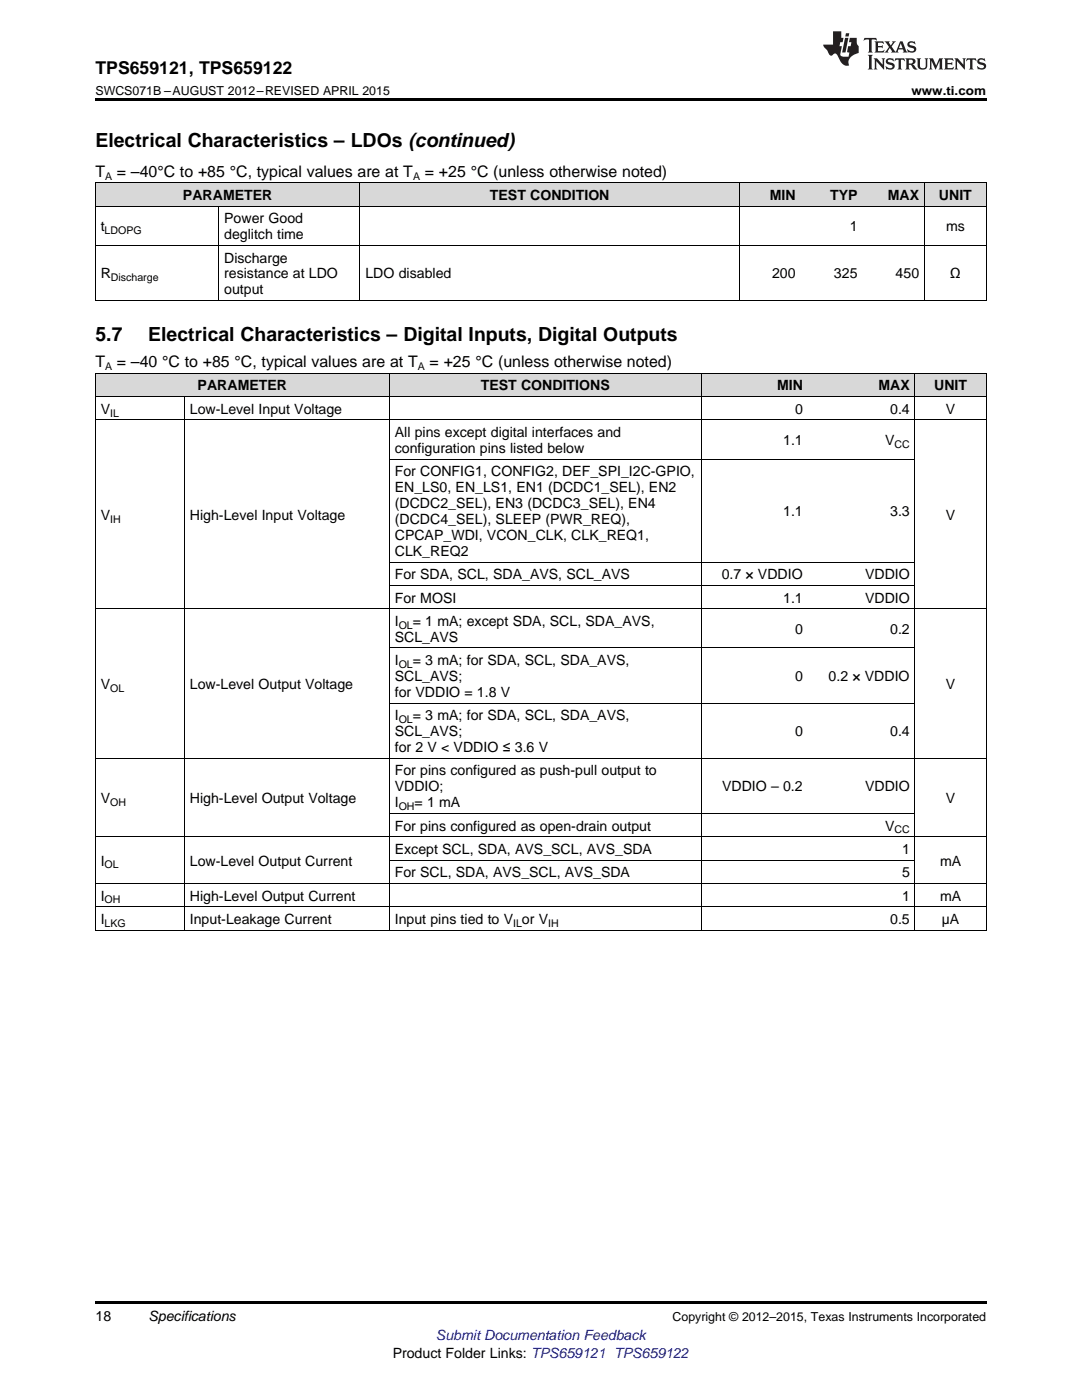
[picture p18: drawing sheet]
<svg xmlns="http://www.w3.org/2000/svg" width="216mm" height="279mm" viewBox="0 0 216 279" stroke-linecap="round" stroke-linejoin="round" font-family="sans-serif">
<defs><g id="words">
<g font-size="3.9">
<text x="19" y="29.3">Electrical Characteristics – LDOs (continued)</text>
<text x="19" y="68.1">5.7</text>
<text x="29.6" y="68.1">Electrical Characteristics – Digital Inputs, Digital Outputs</text>
</g>
<text font-size="3.5" x="19" y="14.8">TPS659121, TPS659122</text>
<g font-size="3.2">
<text x="19" y="35.2">T</text>
<text x="23.3" y="35.2">= –40°C to +85 °C, typical values are at T</text>
<text x="84.8" y="35.2">= +25 °C (unless otherwise noted)</text>
<text x="19" y="73.3">T</text>
<text x="23.3" y="73.3">= –40 °C to +85 °C, typical values are at T</text>
<text x="85.7" y="73.3">= +25 °C (unless otherwise noted)</text>
</g>
<g font-size="2.8">
<text x="36.5" y="39.9">PARAMETER</text>
<text x="97.8" y="39.9">TEST CONDITION</text>
<text x="153.6" y="39.9">MIN</text>
<text x="165.6" y="39.9">TYP</text>
<text x="177.2" y="39.9">MAX</text>
<text x="187.4" y="39.9">UNIT</text>
<text x="20.1" y="46.1">t</text>
<text x="44.7" y="44.6">Power Good</text>
<text x="44.7" y="47.7">deglitch time</text>
<text x="169.5" y="46.1">1</text>
<text x="188.8" y="46.1">ms</text>
<text x="44.7" y="52.4">Discharge</text>
<text x="20.1" y="55.6">R</text>
<text x="44.7" y="55.6">resistance at LDO</text>
<text x="44.7" y="58.7">output</text>
<text x="72.9" y="55.6">LDO disabled</text>
<text x="154.1" y="55.6">200</text>
<text x="166.4" y="55.6">325</text>
<text x="178.7" y="55.6">450</text>
<text x="189.5" y="55.6">Ω</text>
<text x="39.4" y="77.9">PARAMETER</text>
<text x="95.9" y="77.9">TEST CONDITIONS</text>
<text x="155" y="77.9">MIN</text>
<text x="175.3" y="77.9">MAX</text>
<text x="186.4" y="77.9">UNIT</text>
<text x="20.1" y="82.6">V</text>
<text x="37.9" y="82.6">Low-Level Input Voltage</text>
<text x="158.6" y="82.6">0</text>
<text x="177.6" y="82.6">0.4</text>
<text x="188.7" y="82.6">V</text>
<text x="78.8" y="87.2">All pins except digital interfaces and</text>
<text x="156.3" y="88.8">1.1</text>
<text x="176.6" y="88.8">V</text>
<text x="78.8" y="90.4">configuration pins listed below</text>
<text x="78.8" y="95.1">For CONFIG1, CONFIG2, DEF_SPI_I2C-GPIO,</text>
<text x="78.8" y="98.2">EN_LS0, EN_LS1, EN1 (DCDC1_SEL), EN2</text>
<text x="78.8" y="101.4">(DCDC2_SEL), EN3 (DCDC3_SEL), EN4</text>
<text x="20.1" y="103.8">V</text>
<text x="37.9" y="103.8">High-Level Input Voltage</text>
<text x="78.8" y="104.6">(DCDC4_SEL), SLEEP (PWR_REQ),</text>
<text x="78.8" y="107.8">CPCAP_WDI, VCON_CLK, CLK_REQ1,</text>
<text x="156.3" y="103">1.1</text>
<text x="177.6" y="103">3.3</text>
<text x="188.7" y="103.8">V</text>
<text x="78.8" y="110.9">CLK_REQ2</text>
<text x="78.8" y="115.6">For SDA, SCL, SDA_AVS, SCL_AVS</text>
<text x="144" y="115.6">0.7 × VDDIO</text>
<text x="172.6" y="115.6">VDDIO</text>
<text x="78.8" y="120.3">For MOSI</text>
<text x="78.8" y="124.9">I</text>
<text x="82.4" y="124.9">= 1 mA; except SDA, SCL, SDA_AVS,</text>
<text x="156.3" y="120.3">1.1</text>
<text x="172.6" y="120.3">VDDIO</text>
<text x="78.8" y="128.1">SCL_AVS</text>
<text x="158.6" y="126.5">0</text>
<text x="177.6" y="126.5">0.2</text>
<text x="20.1" y="137.5">V</text>
<text x="37.9" y="137.5">Low-Level Output Voltage</text>
<text x="78.8" y="132.8">I</text>
<text x="78.8" y="135.9">SCL_AVS;</text>
<text x="82.4" y="132.8">= 3 mA; for SDA, SCL, SDA_AVS,</text>
<text x="158.6" y="135.9">0</text>
<text x="165.3" y="135.9">0.2 × VDDIO</text>
<text x="188.7" y="137.5">V</text>
<text x="78.8" y="139.1">for VDDIO = 1.8 V</text>
<text x="78.8" y="143.8">I</text>
<text x="82.4" y="143.8">= 3 mA; for SDA, SCL, SDA_AVS,</text>
<text x="78.8" y="146.9">SCL_AVS;</text>
<text x="158.6" y="146.9">0</text>
<text x="177.6" y="146.9">0.4</text>
<text x="78.8" y="150.1">for 2 V &lt; VDDIO ≤ 3.6 V</text>
<text x="78.8" y="154.8">For pins configured as push-pull output to</text>
<text x="20.1" y="160.3">V</text>
<text x="37.9" y="160.3">High-Level Output Voltage</text>
<text x="78.8" y="157.9">VDDIO;</text>
<text x="78.8" y="161.1">I</text>
<text x="82.7" y="161.1">= 1 mA</text>
<text x="144.1" y="157.9">VDDIO – 0.2</text>
<text x="172.6" y="157.9">VDDIO</text>
<text x="188.7" y="160.3">V</text>
<text x="78.8" y="165.8">For pins configured as open-drain output</text>
<text x="176.6" y="165.8">V</text>
<text x="20.1" y="172.8">I</text>
<text x="37.9" y="172.8">Low-Level Output Current</text>
<text x="78.8" y="170.4">Except SCL, SDA, AVS_SCL, AVS_SDA</text>
<text x="180" y="170.4">1</text>
<text x="187.6" y="172.8">mA</text>
<text x="20.1" y="179.7">I</text>
<text x="37.9" y="179.7">High-Level Output Current</text>
<text x="78.8" y="175.1">For SCL, SDA, AVS_SCL, AVS_SDA</text>
<text x="180" y="175.1">5</text>
<text x="180" y="179.7">1</text>
<text x="187.6" y="179.7">mA</text>
<text x="20.1" y="184.4">I</text>
<text x="37.9" y="184.4">Input-Leakage Current</text>
<text x="78.8" y="184.4">Input pins tied to V or V</text>
<text x="177.6" y="184.4">0.5</text>
<text x="187.9" y="184.4">µA</text>
<text x="19" y="263.6">18</text>
<text x="29.6" y="263.6">Specifications</text>
<text x="78.4" y="270.9">Product Folder Links: TPS659121 TPS659122</text>
</g>
<text font-size="2.8" fill="#00f" x="87" y="267.4">Submit Documentation Feedback</text>
<g font-size="2.5">
<text x="19" y="19">SWCS071B –AUGUST 2012–REVISED APRIL 2015</text>
<text x="181.9" y="19">www.ti.com</text>
<text x="134.2" y="263.6">Copyright © 2012–2015, Texas Instruments Incorporated</text>
</g>
<g font-size="2.1">
<text x="21" y="35.9">A</text>
<text x="82.4" y="35.9">A</text>
<text x="20.9" y="46.7">LDOPG</text>
<text x="22.1" y="56.1">Discharge</text>
<text x="21" y="73.9">A</text>
<text x="83.4" y="73.9">A</text>
<text x="22" y="83.1">IL</text>
<text x="178.5" y="89.4">CC</text>
<text x="22" y="104.3">IH</text>
<text x="79.6" y="125.5">OL</text>
<text x="79.6" y="133.3">OL</text>
<text x="22" y="138.1">OL</text>
<text x="79.6" y="144.3">OL</text>
<text x="22" y="160.8">OH</text>
<text x="79.6" y="161.7">OH</text>
<text x="178.5" y="166.3">CC</text>
<text x="20.9" y="173.3">OL</text>
<text x="20.9" y="180.3">OH</text>
<text x="20.9" y="185">LKG</text>
<text x="102.4" y="185">IL</text>
<text x="109.4" y="185">IH</text>
</g>
</g></defs>
<g fill="#d8d8d8">
<path d="M19 74.5h17.8v4.7h-17.8z"/>
<path d="M36.8 74.5h40.9v4.7h-40.9z"/>
<path d="M77.7 74.5h62.2v4.7h-62.2z"/>
<path d="M139.9 74.5h21.4v4.7h-21.4z"/>
<path d="M161.3 74.5h21.3v4.7h-21.3z"/>
<path d="M182.6 74.5h14.2v4.7h-14.2z"/>
<path d="M19 36.5h24.7v4.7h-24.7z"/>
<path d="M43.7 36.5h28.2v4.7h-28.2z"/>
<path d="M71.9 36.5h75.6v4.7h-75.6z"/>
<path d="M147.5 36.5h12.4v4.7h-12.4z"/>
<path d="M159.9 36.5h12.3v4.7h-12.3z"/>
<path d="M172.2 36.5h12.3v4.7h-12.3z"/>
<path d="M184.5 36.5h12.3v4.7h-12.3z"/>
</g>
<path d="M19 19.5h177.8v.5h-177.8zM19 259.7h177.8v.5h-177.8z" fill="#000"/>
<g fill="none" stroke="#000" stroke-width=".2">
<path d="M19 36.5h177.8M19.1 36.5v23.5M71.8 36.5v23.5M147.5 36.5v23.5M184.4 36.5v23.5M196.8 36.5v23.5M19 60h177.8M19 48.9h177.8M19 41.1h177.8M43.6 41.2v18.8M19 79.1h177.8M19 74.5h177.8"/>
<path d="M19.1 74.5v111.2M36.8 79.2v106.5M77.7 74.5v111.2M139.9 74.5v111.2M182.5 74.5v111.2M196.8 74.5v111.2M19 83.8h177.8M77.7 91.6h104.9M77.7 116.8h104.9M77.7 112.2h104.9M19 121.5h177.8M77.7 129.3h104.9"/>
<path d="M19 151.3h177.8M77.7 140.3h104.9M19 176.3h177.8M19 167h177.8M77.7 171.6h104.9M77.7 162.3h104.9M19 185.6h177.8M19 181h177.8"/>
</g>
<g fill="#231f20">
<path d="M172.5 7.6l-.1 .5 .4-.2h.6v.1v2.1l-.2 .4h.9l-.2-.4v-2.1l.1-.1h.5l.5 .2-.2-.5zM174.5 8.3l.2 .3v1.5l-.2 .4h1.8l.2-.6a1.04 1.04 0 0 1-1.3 .2v-.7h.6l.3 .2v-.6l-.3 .2h-.6v-.6l.8-.1 .4 .3-.2-.5zM176.5 8.3l.9 1.1-.9 1.1h.8l-.2-.2 .4-.7 .5 .7-.2 .2h1.5l-.2-.2 .2-.4h.9l.1 .4-.2 .2h1l-.3-.3-.7-1.9h-.5l-.9 2-.8-1 .9-1h-.8l.1 .3-.4 .5-.3-.6 .1-.2zM179.7 8.6l.4 1h-.7zM181.3 8.4a.63 .63 0 0 0-.2 .7 .63 .63 0 0 0 .6 .4l.6 .2 .1 .2a.75 .75 0 0 1-.7 .4 .75 .75 0 0 1-.6-.5l.1 .7 .1-.1a1.11 1.11 0 0 0 1.5-.6 1.13 1.13 0 0 0-1.2-.8l-.1-.4a1.04 1.04 0 0 1 1.2 .2l-.2-.5-.2 .1-.4-.2zM173.2 10.9l.2 .4v2.2l-.2 .4h1l-.3-.4v-2.2l.3-.4zM174.3 11.6l.3 .4v1.5l-.3 .4h.8l-.2-.4v-1.3l1.5 1.7v-1.9l.2-.4h-.7l.2 .4v.9l-1.1-1.3zM177 11.8a.62 .62 0 0 0-.2 .7 .62 .62 0 0 0 .6 .4l.6 .1 .1 .3a.76 .76 0 0 1-.7 .3 .76 .76 0 0 1-.7-.4l.2 .7 .1-.1a1.11 1.11 0 0 0 1.5-.6 1.13 1.13 0 0 0-1.2-.8l-.1-.4a1.04 1.04 0 0 1 1.2 .2l-.2-.6-.2 .1-.5-.1zM178.7 11.6l-.2 .6a.61 .61 0 0 1 .8-.3v1.6l-.2 .4h.9l-.2-.4v-1.6a.63 .63 0 0 1 .7 .3l-.1-.6zM180.6 11.6l.3 .4v1.5l-.3 .4h1l-.2-.2-.1-.8 .6 .2a.76 .76 0 0 0 1.2 .7l-1-1a.58 .58 0 0 0 .6-.5 .58 .58 0 0 0-.5-.6zM181.4 11.9h.1a.45 .45 0 0 1 .5 .1 .45 .45 0 0 1 .1 .5l-.8 .2zM182.9 11.6l.2 .2a2.17 2.17 0 0 0 .3 1.9 .99 .99 0 0 0 1.6-.6v-1.1l.2-.4h-.7l.2 .2a1.92 1.92 0 0 1-.2 1.8 .6 .6 0 0 1-.9-.5v-1.1l.2-.4zM185.4 11.6l.2 .4v1.5l-.2 .4h.7l-.2-.4v-1.4l.8 1.8 .8-1.8v1.4l-.2 .4h.9l-.2-.4v-1.5l.2-.4h-.8l-.6 1.5-.6-1.5zM188.4 11.6l.2 .4v1.5l-.2 .4h1.8l.1-.6a1.04 1.04 0 0 1-1.2 .1v-.6h.5l.4 .2v-.6l-.4 .2h-.5v-.7h.8l.3 .3-.1-.6zM190.5 11.6l.2 .4v1.5l-.2 .4h.7l-.2-.4v-1.3l1.5 1.7v-1.9l.2-.4h-.7l.2 .4v.9l-1.1-1.3zM192.9 11.6l-.1 .6a.61 .61 0 0 1 .7-.3l.1 1.6-.3 .4h1l-.3-.4 .1-1.6a.63 .63 0 0 1 .7 .3l-.1-.6zM195.2 11.8a.62 .62 0 0 0-.2 .7 .62 .62 0 0 0 .6 .4l.6 .1 .1 .3a.76 .76 0 0 1-.7 .3 .76 .76 0 0 1-.6-.4l.1 .7 .1-.1a1.11 1.11 0 0 0 1.6-.6 1.13 1.13 0 0 0-1.3-.8l-.1-.4a1.04 1.04 0 0 1 1.2 .2l-.1-.6-.2 .1-.5-.1z"/>
<path d="M166.2 6.3v2.6h-1.9v.4l.8 .9a.91 .91 0 0 0 1 .8 .56 .56 0 0 1 .5-.3 .56 .56 0 0 1 .5 .3l.4 .8a1.53 1.53 0 0 0 1.9 1.2 1.54 1.54 0 0 1 1-2.1l.9-.3v-1.4a1.52 1.52 0 0 1-.4-1.6h-1.3l-.2 .8h.5l-.2 .8h-.5l-.1 1v.2l.4 .1-.2 .8a1.93 1.93 0 0 1-1.6-.3l.3-1.8h-.5l.2-.8h.4l.2-.8h-.4v-1.3zM168.6 7.6l-.6 2.9h.7l.6-2.9zM168.8 6.6l-.1 .7h.6l.2-.7z"/>
</g>
<use href="#words"/>
</svg>
